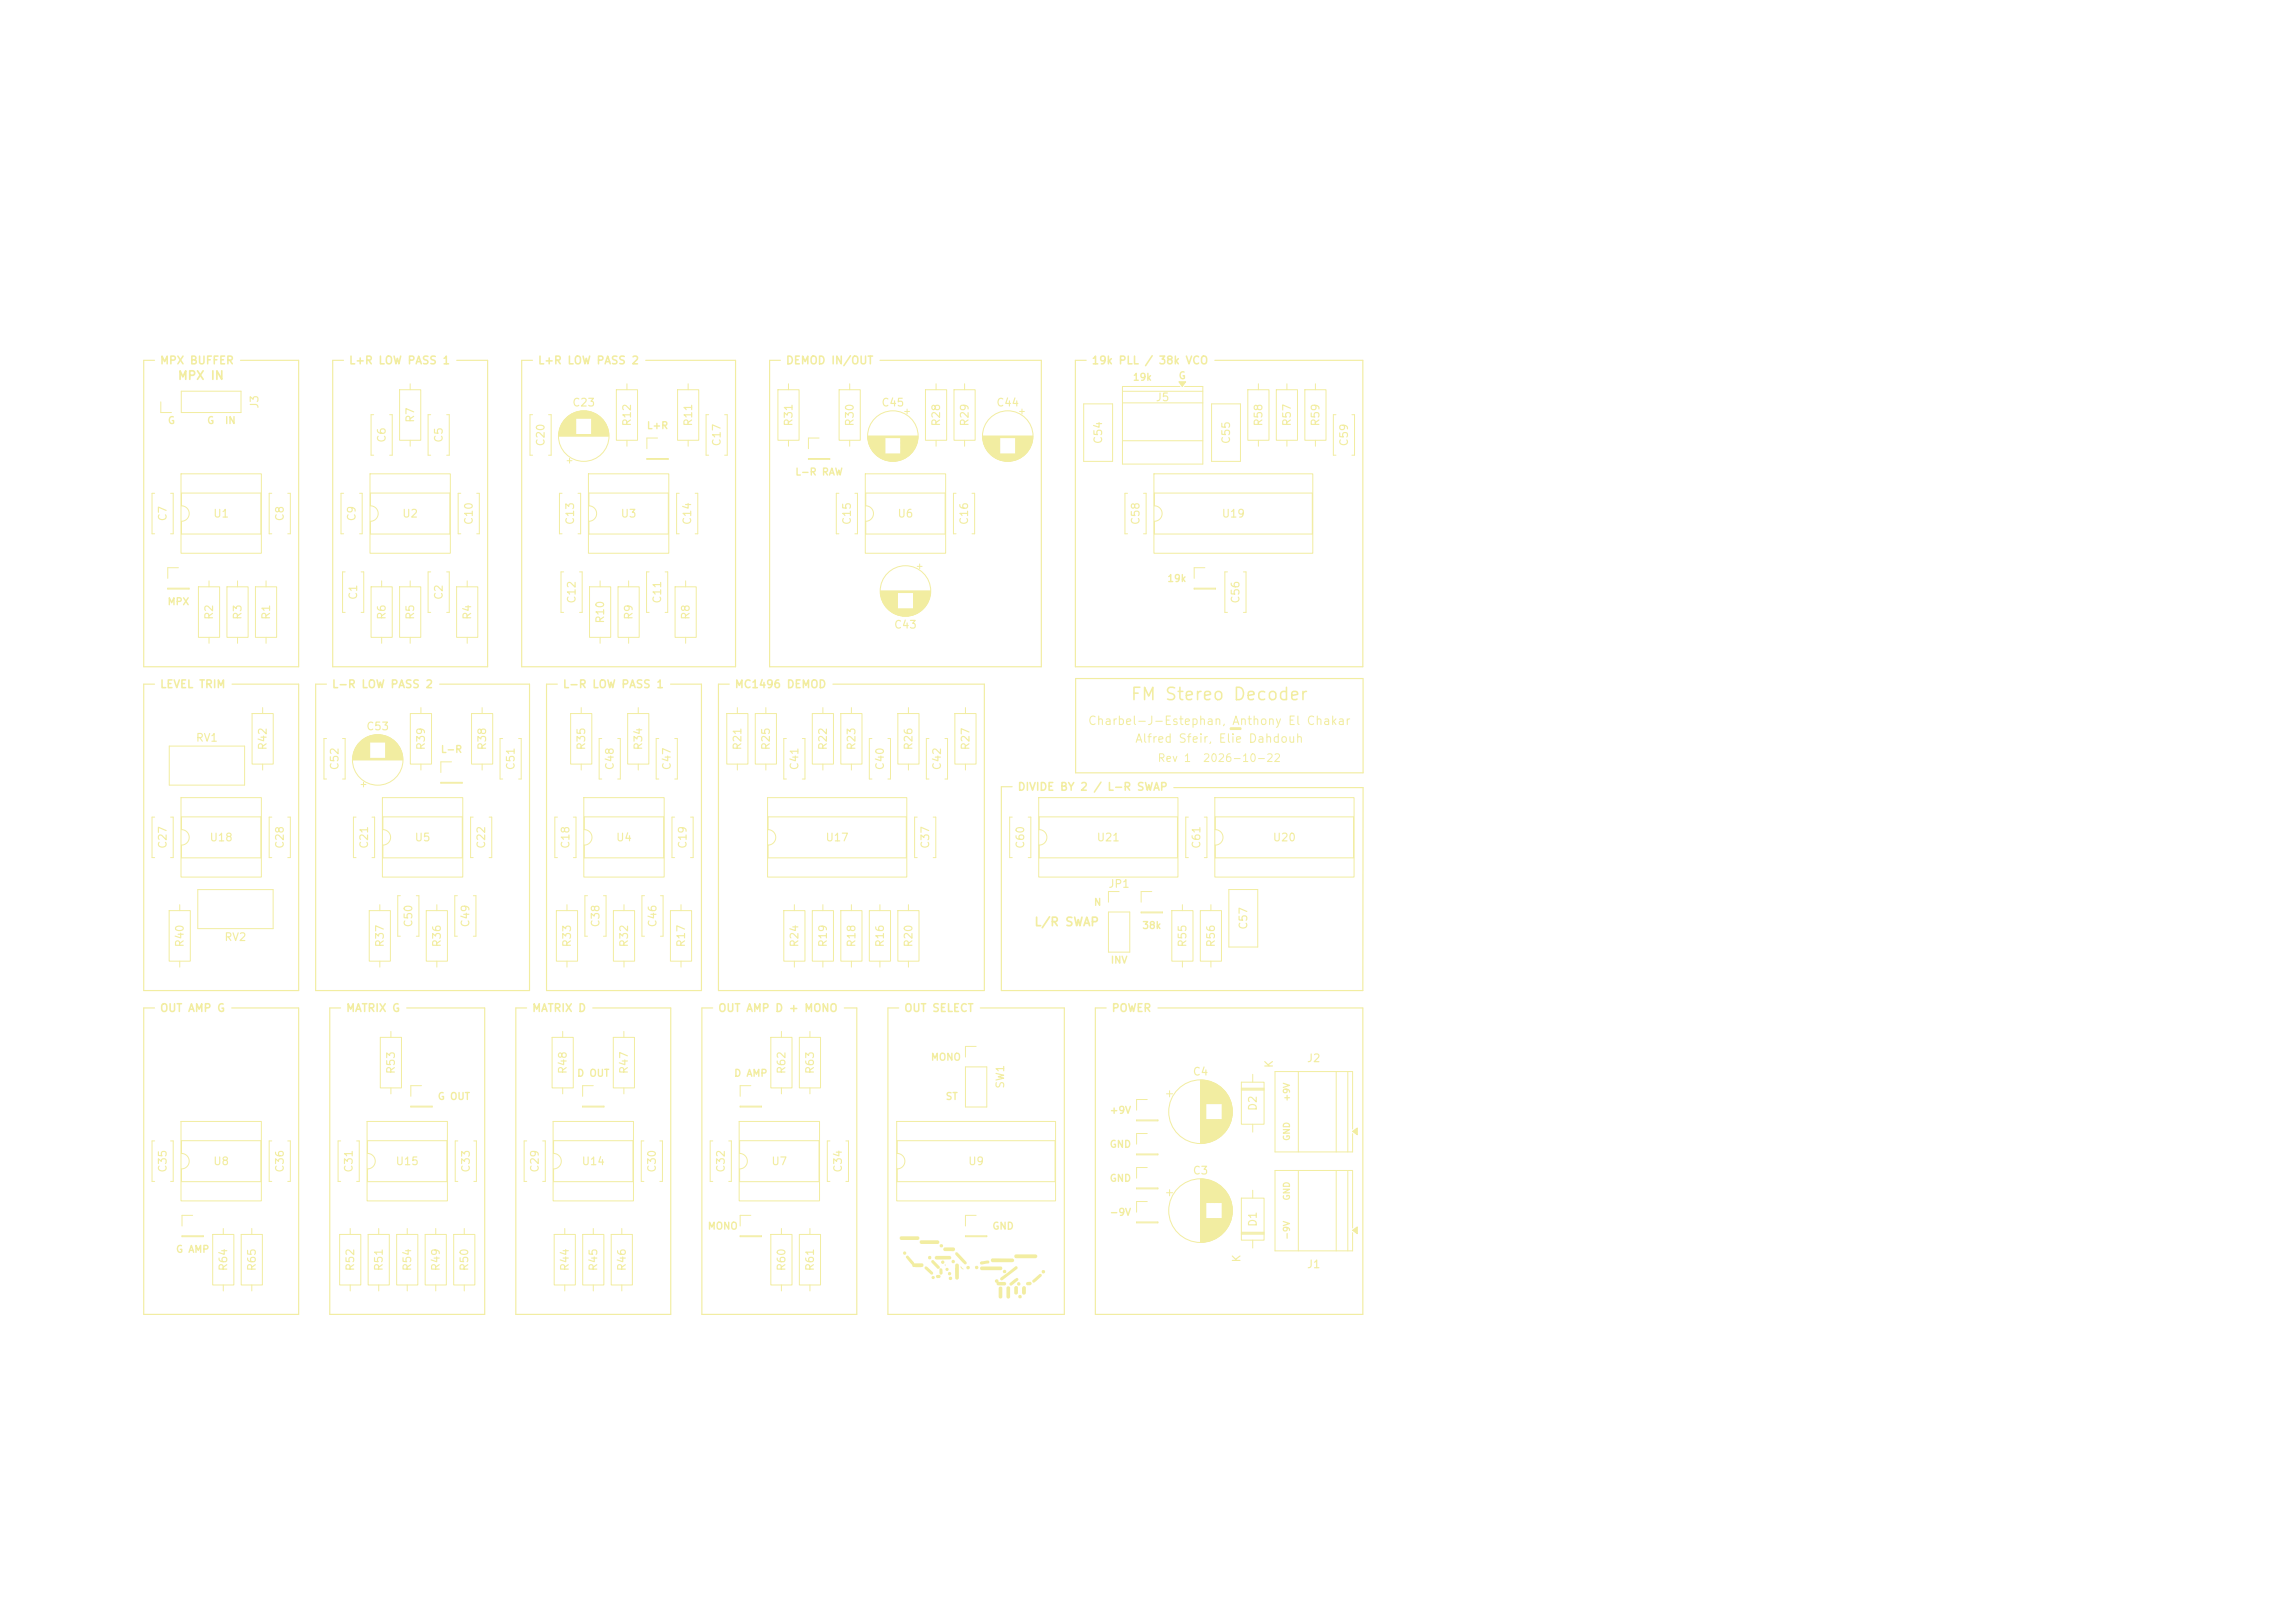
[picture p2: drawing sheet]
<svg xmlns="http://www.w3.org/2000/svg" width="297mm" height="210mm" viewBox="0 0 297 210" stroke-linecap="round" stroke-linejoin="round" font-family="sans-serif">
<defs><g id="words">
<text font-size="1.6" fill="#f2eda1" x="146.2" y="91">FM Stereo Decoder</text>
<g font-size="1.1" fill="#f2eda1">
<text x="22.9" y="49.4">MPX IN</text>
<text x="140.7" y="94.1">Charbel-J-Estephan, Anthony El Chakar</text>
<text x="146.8" y="96.4">Alfred Sfeir, Elie Dahdouh</text>
<text x="133.8" y="120.1">L/R SWAP</text>
</g>
<g font-size="1" fill="#f2eda1">
<text x="20.6" y="47.4">MPX BUFFER</text>
<text x="45.1" y="47.4">L+R LOW PASS 1</text>
<text x="69.5" y="47.4">L+R LOW PASS 2</text>
<text x="101.6" y="47.4">DEMOD IN/OUT</text>
<text x="141.2" y="47.4">19k PLL / 38k VCO</text>
<text x="33.7" y="53" transform="rotate(-90 33.7 53)">J3</text>
<text x="74" y="52.8">C23</text>
<text x="114" y="52.8">C45</text>
<text x="128.9" y="52.8">C44</text>
<text x="149.5" y="52.2">J5</text>
<text x="50.1" y="57.4" transform="rotate(-90 50.1 57.4)">C6</text>
<text x="53.8" y="54.8" transform="rotate(-90 53.8 54.8)">R7</text>
<text x="57.5" y="57.4" transform="rotate(-90 57.5 57.4)">C5</text>
<text x="70.7" y="57.8" transform="rotate(-90 70.7 57.8)">C20</text>
<text x="81.9" y="55.3" transform="rotate(-90 81.9 55.3)">R12</text>
<text x="89.8" y="55.3" transform="rotate(-90 89.8 55.3)">R11</text>
<text x="93.5" y="57.8" transform="rotate(-90 93.5 57.8)">C17</text>
<text x="102.8" y="55.3" transform="rotate(-90 102.8 55.3)">R31</text>
<text x="110.7" y="55.3" transform="rotate(-90 110.7 55.3)">R30</text>
<text x="121.9" y="55.3" transform="rotate(-90 121.9 55.3)">R28</text>
<text x="125.6" y="55.3" transform="rotate(-90 125.6 55.3)">R29</text>
<text x="142.9" y="57.5" transform="rotate(-90 142.9 57.5)">C54</text>
<text x="159.4" y="57.5" transform="rotate(-90 159.4 57.5)">C55</text>
<text x="163.6" y="55.3" transform="rotate(-90 163.6 55.3)">R58</text>
<text x="167.3" y="55.3" transform="rotate(-90 167.3 55.3)">R57</text>
<text x="171" y="55.3" transform="rotate(-90 171 55.3)">R59</text>
<text x="174.7" y="57.8" transform="rotate(-90 174.7 57.8)">C59</text>
<text x="21.8" y="67.5" transform="rotate(-90 21.8 67.5)">C7</text>
<text x="27.5" y="67.2">U1</text>
<text x="37" y="67.5" transform="rotate(-90 37 67.5)">C8</text>
<text x="46.3" y="67.5" transform="rotate(-90 46.3 67.5)">C9</text>
<text x="52" y="67.2">U2</text>
<text x="61.4" y="68" transform="rotate(-90 61.4 68)">C10</text>
<text x="74.5" y="68" transform="rotate(-90 74.5 68)">C13</text>
<text x="80.3" y="67.2">U3</text>
<text x="89.7" y="68" transform="rotate(-90 89.7 68)">C14</text>
<text x="110.4" y="68" transform="rotate(-90 110.4 68)">C15</text>
<text x="116.1" y="67.2">U6</text>
<text x="125.5" y="68" transform="rotate(-90 125.5 68)">C16</text>
<text x="147.7" y="68" transform="rotate(-90 147.7 68)">C58</text>
<text x="158" y="67.2">U19</text>
<text x="46.5" y="77.7" transform="rotate(-90 46.5 77.7)">C1</text>
<text x="57.5" y="77.7" transform="rotate(-90 57.5 77.7)">C2</text>
<text x="27.8" y="80.3" transform="rotate(-90 27.8 80.3)">R2</text>
<text x="31.5" y="80.3" transform="rotate(-90 31.5 80.3)">R3</text>
<text x="35.2" y="80.3" transform="rotate(-90 35.2 80.3)">R1</text>
<text x="50.1" y="80.3" transform="rotate(-90 50.1 80.3)">R6</text>
<text x="53.8" y="80.3" transform="rotate(-90 53.8 80.3)">R5</text>
<text x="61.2" y="80.3" transform="rotate(-90 61.2 80.3)">R4</text>
<text x="74.7" y="78.2" transform="rotate(-90 74.7 78.2)">C12</text>
<text x="78.4" y="80.8" transform="rotate(-90 78.4 80.8)">R10</text>
<text x="82.1" y="80.3" transform="rotate(-90 82.1 80.3)">R9</text>
<text x="85.8" y="78.2" transform="rotate(-90 85.8 78.2)">C11</text>
<text x="89.5" y="80.3" transform="rotate(-90 89.5 80.3)">R8</text>
<text x="115.6" y="81.6">C43</text>
<text x="160.6" y="78.2" transform="rotate(-90 160.6 78.2)">C56</text>
<text x="20.6" y="89.3">LEVEL TRIM</text>
<text x="42.9" y="89.3">L-R LOW PASS 2</text>
<text x="72.8" y="89.3">L-R LOW PASS 1</text>
<text x="95" y="89.3">MC1496 DEMOD</text>
<text x="47.3" y="94.7">C53</text>
<text x="25.3" y="96.2">RV1</text>
<text x="34.7" y="97.2" transform="rotate(-90 34.7 97.2)">R42</text>
<text x="44.1" y="99.7" transform="rotate(-90 44.1 99.7)">C52</text>
<text x="55.2" y="97.2" transform="rotate(-90 55.2 97.2)">R39</text>
<text x="63.1" y="97.2" transform="rotate(-90 63.1 97.2)">R38</text>
<text x="66.8" y="99.7" transform="rotate(-90 66.8 99.7)">C51</text>
<text x="76" y="97.2" transform="rotate(-90 76 97.2)">R35</text>
<text x="79.7" y="99.7" transform="rotate(-90 79.7 99.7)">C48</text>
<text x="83.4" y="97.2" transform="rotate(-90 83.4 97.2)">R34</text>
<text x="87" y="99.7" transform="rotate(-90 87 99.7)">C47</text>
<text x="96.2" y="97.2" transform="rotate(-90 96.2 97.2)">R21</text>
<text x="99.9" y="97.2" transform="rotate(-90 99.9 97.2)">R25</text>
<text x="103.6" y="99.7" transform="rotate(-90 103.6 99.7)">C41</text>
<text x="107.2" y="97.2" transform="rotate(-90 107.2 97.2)">R22</text>
<text x="110.9" y="97.2" transform="rotate(-90 110.9 97.2)">R23</text>
<text x="114.6" y="99.7" transform="rotate(-90 114.6 99.7)">C40</text>
<text x="118.3" y="97.2" transform="rotate(-90 118.3 97.2)">R26</text>
<text x="122" y="99.7" transform="rotate(-90 122 99.7)">C42</text>
<text x="125.7" y="97.2" transform="rotate(-90 125.7 97.2)">R27</text>
<text x="149.7" y="98.8">Rev 1</text>
<text x="155.6" y="98.8">2026-10-22</text>
<text x="131.6" y="102.6">DIVIDE BY 2 / L-R SWAP</text>
<text x="21.8" y="109.9" transform="rotate(-90 21.8 109.9)">C27</text>
<text x="27" y="109.1">U18</text>
<text x="37" y="109.9" transform="rotate(-90 37 109.9)">C28</text>
<text x="47.9" y="109.9" transform="rotate(-90 47.9 109.9)">C21</text>
<text x="53.6" y="109.1">U5</text>
<text x="63" y="109.9" transform="rotate(-90 63 109.9)">C22</text>
<text x="73.9" y="109.9" transform="rotate(-90 73.9 109.9)">C18</text>
<text x="79.7" y="109.1">U4</text>
<text x="89.1" y="109.9" transform="rotate(-90 89.1 109.9)">C19</text>
<text x="106.8" y="109.1">U17</text>
<text x="120.5" y="109.9" transform="rotate(-90 120.5 109.9)">C37</text>
<text x="132.8" y="109.9" transform="rotate(-90 132.8 109.9)">C60</text>
<text x="141.9" y="109.1">U21</text>
<text x="155.6" y="109.9" transform="rotate(-90 155.6 109.9)">C61</text>
<text x="164.6" y="109.1">U20</text>
<text x="143.4" y="115.1">JP1</text>
<text x="24" y="122.7" transform="rotate(-90 24 122.7)">R40</text>
<text x="29" y="122">RV2</text>
<text x="49.9" y="122.7" transform="rotate(-90 49.9 122.7)">R37</text>
<text x="53.6" y="120.1" transform="rotate(-90 53.6 120.1)">C50</text>
<text x="57.3" y="122.7" transform="rotate(-90 57.3 122.7)">R36</text>
<text x="61" y="120.1" transform="rotate(-90 61 120.1)">C49</text>
<text x="74.1" y="122.7" transform="rotate(-90 74.1 122.7)">R33</text>
<text x="77.8" y="120.1" transform="rotate(-90 77.8 120.1)">C38</text>
<text x="81.5" y="122.7" transform="rotate(-90 81.5 122.7)">R32</text>
<text x="85.2" y="120.1" transform="rotate(-90 85.2 120.1)">C46</text>
<text x="88.9" y="122.7" transform="rotate(-90 88.9 122.7)">R17</text>
<text x="103.6" y="122.7" transform="rotate(-90 103.6 122.7)">R24</text>
<text x="107.2" y="122.7" transform="rotate(-90 107.2 122.7)">R19</text>
<text x="110.9" y="122.7" transform="rotate(-90 110.9 122.7)">R18</text>
<text x="114.6" y="122.7" transform="rotate(-90 114.6 122.7)">R16</text>
<text x="118.3" y="122.7" transform="rotate(-90 118.3 122.7)">R20</text>
<text x="153.8" y="122.7" transform="rotate(-90 153.8 122.7)">R55</text>
<text x="157.5" y="122.7" transform="rotate(-90 157.5 122.7)">R56</text>
<text x="161.7" y="120.4" transform="rotate(-90 161.7 120.4)">C57</text>
<text x="20.6" y="131.2">OUT AMP G</text>
<text x="44.7" y="131.2">MATRIX G</text>
<text x="68.8" y="131.2">MATRIX D</text>
<text x="92.9" y="131.2">OUT AMP D + MONO</text>
<text x="116.9" y="131.2">OUT SELECT</text>
<text x="143.8" y="131.2">POWER</text>
<text x="169.1" y="137.7">J2</text>
<text x="51.3" y="139.1" transform="rotate(-90 51.3 139.1)">R53</text>
<text x="73.6" y="139.1" transform="rotate(-90 73.6 139.1)">R48</text>
<text x="81.5" y="139.1" transform="rotate(-90 81.5 139.1)">R47</text>
<text x="101.9" y="139.1" transform="rotate(-90 101.9 139.1)">R62</text>
<text x="105.6" y="139.1" transform="rotate(-90 105.6 139.1)">R63</text>
<text x="130.2" y="140.9" transform="rotate(-90 130.2 140.9)">SW1</text>
<text x="154.3" y="139.4">C4</text>
<text x="162.9" y="143.8" transform="rotate(-90 162.9 143.8)">D2</text>
<text x="165" y="138.3" transform="rotate(-90 165 138.3)">K</text>
<text x="21.8" y="151.8" transform="rotate(-90 21.8 151.8)">C35</text>
<text x="27.5" y="151">U8</text>
<text x="37" y="151.8" transform="rotate(-90 37 151.8)">C36</text>
<text x="45.9" y="151.8" transform="rotate(-90 45.9 151.8)">C31</text>
<text x="51.1" y="151">U15</text>
<text x="61" y="151.8" transform="rotate(-90 61 151.8)">C33</text>
<text x="70" y="151.8" transform="rotate(-90 70 151.8)">C29</text>
<text x="75.2" y="151">U14</text>
<text x="85.1" y="151.8" transform="rotate(-90 85.1 151.8)">C30</text>
<text x="94" y="151.8" transform="rotate(-90 94 151.8)">C32</text>
<text x="99.8" y="151">U7</text>
<text x="109.2" y="151.8" transform="rotate(-90 109.2 151.8)">C34</text>
<text x="125.2" y="151">U9</text>
<text x="154.3" y="152.2">C3</text>
<text x="162.9" y="158.8" transform="rotate(-90 162.9 158.8)">D1</text>
<text x="29.7" y="164.6" transform="rotate(-90 29.7 164.6)">R64</text>
<text x="33.3" y="164.6" transform="rotate(-90 33.3 164.6)">R65</text>
<text x="46.1" y="164.6" transform="rotate(-90 46.1 164.6)">R52</text>
<text x="49.8" y="164.6" transform="rotate(-90 49.8 164.6)">R51</text>
<text x="53.5" y="164.6" transform="rotate(-90 53.5 164.6)">R54</text>
<text x="57.1" y="164.6" transform="rotate(-90 57.1 164.6)">R49</text>
<text x="60.8" y="164.6" transform="rotate(-90 60.8 164.6)">R50</text>
<text x="73.8" y="164.6" transform="rotate(-90 73.8 164.6)">R44</text>
<text x="77.5" y="164.6" transform="rotate(-90 77.5 164.6)">R45</text>
<text x="81.2" y="164.6" transform="rotate(-90 81.2 164.6)">R46</text>
<text x="101.9" y="164.6" transform="rotate(-90 101.9 164.6)">R60</text>
<text x="105.6" y="164.6" transform="rotate(-90 105.6 164.6)">R61</text>
<text x="160.8" y="163.4" transform="rotate(-90 160.8 163.4)">K</text>
<text x="169.1" y="164.3">J1</text>
</g>
<g font-size=".9" fill="#f2eda1">
<text x="146.5" y="49.5">19k</text>
<text x="152.5" y="49.3">G</text>
<text x="21.7" y="55.1">G</text>
<text x="26.7" y="55.1">G</text>
<text x="29" y="55.1">IN</text>
<text x="83.6" y="55.7">L+R</text>
<text x="102.8" y="61.7">L-R RAW</text>
<text x="151" y="75.5">19k</text>
<text x="21.6" y="78.5">MPX</text>
<text x="57" y="97.6">L-R</text>
<text x="141.5" y="117.4">N</text>
<text x="143.7" y="124.9">INV</text>
<text x="147.7" y="120.4">38k</text>
<text x="120.4" y="137.5">MONO</text>
<text x="56.6" y="142.5">G OUT</text>
<text x="74.6" y="139.5">D OUT</text>
<text x="94.9" y="139.5">D AMP</text>
<text x="122.3" y="142.5">ST</text>
<text x="143.5" y="144.3">+9V</text>
<text x="143.5" y="148.7">GND</text>
<text x="143.5" y="153.1">GND</text>
<text x="91.5" y="159.3">MONO</text>
<text x="128.4" y="159.3">GND</text>
<text x="143.5" y="157.5">-9V</text>
<text x="22.7" y="162.3">G AMP</text>
</g>
<g font-size=".8" fill="#f2eda1">
<text x="167.1" y="142.6" transform="rotate(-90 167.1 142.6)">+9V</text>
<text x="167.1" y="147.7" transform="rotate(-90 167.1 147.7)">GND</text>
<text x="167.1" y="155.4" transform="rotate(-90 167.1 155.4)">GND</text>
<text x="167.1" y="160.5" transform="rotate(-90 167.1 160.5)">-9V</text>
</g>
</g></defs>
<g fill="#f2eda1">
<path d="M120.6 165.2l.1-.1h.2l.1 .3-.2 .1h-.1z"/>
<path d="M130.4 166.5h.2l.1 .1v1.3l-.1 .1h-.2l-.2-.1v-1.3z"/>
<path d="M119.1 160.5h2.3l.2 .1v.2l-.2 .2h-2.2l-.2-.2z"/>
<path d="M121.1 162.5h1.9l.1 .2v.1l-.1 .2h-1.8l-.2-.2v-.1z"/>
<path d="M121.1 165.1l.5-.1 .1 .1v.1l-.1 .2h-.3l-.2-.2z"/>
<path d="M121.6 161.1l.3-.1 .1 .1v.2l-.3 .1-.1-.1z"/>
<path d="M126.2 163.9l.3-.1 .1 .1v.2l-.3 .1-.1-.1z"/>
<path d="M129.3 166.6l.3-.1 .1 .1v1.3l-.1 .1h-.3l-.1-.2z"/>
<path d="M129.9 164.3l.3 .1v.2l-.1 .1h-.2l-.1-.1v-.2z"/>
<path d="M131.6 166l.3-.1 .2 .3-.3 .1-.2-.1z"/>
<path d="M131.8 167.6a.24 .24 0 0 1 .4 .1l-.1 .3h-.2l-.1-.1z"/>
<path d="M119.8 163.9h.2l.7 .7 .1 .2-.1 .1h-.2l-.8-.7-.1-.2z"/>
<path d="M120.1 162.6l.2-.1 .2 .1v.3h-.3l-.1-.1z"/>
<path d="M121.7 164.1h.2l.1 .2v.5l-.2 .1h-.2v-.2v-.5z"/>
<path d="M122.2 163.7l.1-.1 .1 .3z"/>
<path d="M122.4 164.1h.2l.2 .1-.2 .3-.2-.1z"/>
<path d="M122.7 164.7l.3-.1 .1 .1v.2l-.2 .1h-.2z"/>
<path d="M122.8 165.3l.1-.1h.2l.1 .3-.2 .1h-.1z"/>
<path d="M124.3 163.9l.4 .3h-.2l-.2-.2z"/>
<path d="M128.3 162.9h2.8l.1 .1v.2l-.2 .1h-2.6l-.2-.1z"/>
<path d="M131.3 166.5l.3-.1 .1 .2v.8l-.1 .1h-.2l-.1-.2v-.7z"/>
<path d="M132.8 166l.6-.1 .1 .2-.2 .2h-.4l-.1-.1z"/>
<path d="M133.6 165.7l.9-.9 .3 .1v.2l-1 .9-.2-.1z"/>
<path d="M116.5 160.1l.1-.1h2.2a.25 .25 0 0 1 .2 .2 .25 .25 0 0 1-.2 .2h-2.2l-.2-.1z"/>
<path d="M120.5 163.2l.3-.1 .8 .8v.3h-.3l-.8-.8z"/>
<path d="M131.3 162.4l2.7-.1 .2 .1v.2l-.2 .2h-2.5l-.2-.1z"/>
<path d="M130.7 166l.9-.6h.2v.2l-.9 .7h-.2z"/>
<path d="M123.7 162.1h.2l.3 .3 .8 .9 .1 .3h-.3l-.3-.3-.9-1z"/>
<path d="M123.6 163.6l.2-.1h.2l.1 .2v1.7l-.2 .2-.3-.2z"/>
<path d="M126.9 164l.1-.1h2.5l.2 .3-.2 .2h-2.5l-.2-.2z"/>
<path d="M126.8 163.3l.2-.1 .7-.1h.2l.1 .2v.2l-.9 .1h-.2z"/>
<path d="M132.4 166.4h.2l.2 .2v.7l-.1 .2h-.2l-.2-.2v-.6z"/>
<path d="M129.5 165.3l2-1.5a.21 .21 0 0 1 .1 .4l-1.9 1.4h-.2l-.1-.2z"/>
<path d="M159.2 94.1h1.3l.2 .2-.1 .2h-1.3l-.2-.2z"/>
<path d="M122.2 161.4l1.3 .1a.32 .32 0 0 1 0 .3 .32 .32 0 0 1-.4 .1h-.9l-.1-.2z"/>
<path d="M117.2 162.6l.3-.1 .8 1h1.1l.1 .2v.2l-.3 .1-1.1-.1v-.2l-.9-1z"/>
<path d="M128.8 165.7l.1-.2h.2l.2 .4h.8l.1 .3-.2 .1h-.9l-.1-.1v-.2l-.2-.1z"/>
<circle cx="123.4" cy="163.2" r=".23"/>
<circle cx="122" cy="163.3" r=".23"/>
<circle cx="117.1" cy="162.1" r=".22"/>
<circle cx="135" cy="164.6" r=".23"/>
<circle cx="125.3" cy="164" r=".23"/>
</g>
<g fill="none" stroke="#f2eda1" stroke-width=".15">
<path d="M20 46.6h-1.4v39.7h20v-39.7h-7.5M44.5 46.6h-1.4v39.7h20v-39.7h-4M68.9 46.6h-1.4v39.7h27.7v-39.7h-11.6M101 46.6h-1.4v39.7h35.2v-39.7h-20.9M140.6 46.6h-1.4v39.7h37.2v-39.7h-19.2M20 88.5h-1.4v39.7h20v-39.7h-8.6M42.2 88.5h-1.4v39.7h27.7v-39.7h-11.6M72.1 88.5h-1.4v39.7h20.1v-39.7h-4M94.4 88.5h-1.4v39.7h34.4v-39.7h-19.6M176.4 87.8h-37.2v12.2h37.2v-12.1M131 101.8h-1.4v26.4h46.8v-26.3h-24.5M20 130.4h-1.4v39.7h20v-39.7h-8.6"/>
<path d="M44.1 130.4h-1.4v39.7h20v-39.7h-10.1M68.2 130.4h-1.4v39.7h20v-39.7h-10.1M92.2 130.4h-1.4v39.7h20.1v-39.7h-1.6M116.3 130.4h-1.4v39.7h22.8v-39.7h-10.8M143.2 130.4h-1.4v39.7h34.6v-39.7h-26.6"/>
</g>
<g fill="none" stroke="#f2eda1" stroke-width=".13">
<path d="M83.7 59.3h2.8v.1h-2.8zM85.1 56.7h-1.4v1.4M87.7 50.4h2.7v6.6h-2.7zM89.1 49.7v.7M89.1 57v.7M100.7 50.4h2.7v6.6h-2.7zM102 49.7v.7M102 57v.7M112.3 56.4h6.5M112.3 56.5h6.5M112.3 56.6h6.5M112.3 56.7h2.2"/>
<path d="M112.3 56.8h2.2M112.3 56.9h2.2M112.4 56.9h2.1M112.4 57h2.1M112.4 57.1h2.1M112.4 57.2h2.1M112.4 57.3h2.1M112.5 57.3h2M112.5 57.4h2M112.5 57.5h2M112.5 57.6h2M112.6 57.7h1.9"/>
<path d="M112.6 57.8h1.9M112.7 57.9h1.8M112.7 58h1.8M112.8 58.1h1.7M112.8 58.2h1.7M112.9 58.2h1.6M112.9 58.3h1.6M113 58.4h1.5M113 58.5h1.5M113.1 58.5h1.4M113.1 58.6h1.4M113.2 58.6h1.3"/>
<path d="M113.2 58.7h1.3M113.3 58.7h4.5M113.3 58.8h4.5M113.4 58.8h4.3M113.4 58.9h4.3M113.5 58.9h4.1M113.6 59h3.9M113.7 59.1h3.7M113.8 59.1h3.5M113.8 59.2h3.5M113.9 59.2h3.3M114 59.3h3.1"/>
<path d="M114.1 59.3h2.9M114.2 59.4h2.7M114.3 59.4h2.5M114.4 59.5h2.3M114.5 59.5h2.1M114.6 59.5h1.9M114.7 59.6h1.6M114.9 59.6h1.3M115.1 59.7h.9M116.6 56.7h2.2M116.6 56.8h2.2M116.6 56.9h2.1"/>
<path d="M116.6 57h2.1M116.6 57.1h2.1M116.6 57.2h2.1M116.6 57.3h2.1M116.6 57.3h2M116.6 57.4h2M116.6 57.5h2M116.6 57.6h2M116.6 57.7h1.9M116.6 57.8h1.9M116.6 57.9h1.8M116.6 58h1.8"/>
<path d="M116.6 58.1h1.7M116.6 58.2h1.7M116.6 58.2h1.6M116.6 58.3h1.6M116.6 58.4h1.5M116.6 58.5h1.5M116.6 58.5h1.4M116.6 58.6h1.4M116.6 58.6h1.3M116.6 58.7h1.3M117.1 53.2h.6M117.4 52.9v.7"/>
<path d="M140.2 52.3h3.8v7.4h-3.8zM165.2 50.4h2.7v6.6h-2.7zM166.5 49.7v.7M166.5 57v.7M21.7 76.1h2.8v.1h-2.8zM23.1 73.5h-1.4v1.3M35.2 63.8h-.4v5.3h.4M37.2 63.8h.4v5.3h-.4M44.5 63.8h-.4v5.3h.4M46.5 63.8h.4v5.3h-.4M59.1 75.9h2.7v6.6h-2.7zM60.5 75.2v.7"/>
<path d="M72.9 74h-.3v5.2h.3M75 74h.3v5.2h-.3M123.7 63.8h-.3v5.3h.3M125.8 63.8h.3v5.3h-.3M145.9 63.8h-.3v5.3h.3M148 63.8h.3v5.3h-.3M32.6 92.3h2.8v6.6h-2.8zM34 91.6v.7M34 98.9v.7M45.7 98.3h6.4M45.7 98.2h6.4M45.7 98.1h6.4"/>
<path d="M45.7 98.1h2.1M45.7 98h2.1M45.7 97.9h2.1M45.7 97.8h2.1M45.7 97.7h2.1M45.7 97.6h2.1M45.8 97.5h2M45.8 97.4h2M45.8 97.3h2M45.8 97.2h2M45.9 97.2h1.9M45.9 97.1h1.9"/>
<path d="M45.9 97h1.9M46 96.9h1.8M46 96.8h1.8M46.1 96.7h1.7M46.1 96.6h1.7M46.2 96.6h1.6M46.2 96.5h1.6M46.2 96.4h1.6M46.3 96.4h1.5M46.3 96.3h1.5M46.4 96.3h1.4M46.4 96.2h1.4"/>
<path d="M46.5 96.2h1.3M46.5 96.1h1.3M46.6 96h1.2M46.6 96h4.5M46.7 96h4.4M46.7 95.9h4.4M46.7 95.9h4.3M46.8 95.8h4.2M46.8 95.8h4.1M46.9 95.8h4M46.9 95.7h3.9M47 95.7h3.8"/>
<path d="M47 95.6h3.7M47.1 95.6h3.6M47.2 95.6h3.4M47.2 95.5h3.3M47.3 95.5h3.2M47.4 95.4h3M47.5 95.4h2.8M47.5 95.4h2.7M47.6 95.3h2.5M47.7 95.3h2.3M47.8 95.2h2.1M47.9 95.2h1.9"/>
<path d="M48.1 95.2h1.6M48.2 95.1h1.3M48.5 95.1h.8M49.9 98.1h2.2M49.9 98h2.2M49.9 97.9h2.2M49.9 97.8h2.2M49.9 97.7h2.2M49.9 97.7h2.1M49.9 97.6h2.1M49.9 97.5h2.1M49.9 97.4h2.1"/>
<path d="M49.9 97.3h2.1M49.9 97.3h2M49.9 97.2h2M49.9 97.1h2M49.9 97h2M49.9 97h1.9M49.9 96.9h1.9M49.9 96.8h1.9M49.9 96.8h1.8M49.9 96.7h1.8M49.9 96.6h1.7M49.9 96.5h1.7"/>
<path d="M49.9 96.5h1.6M49.9 96.4h1.6M49.9 96.3h1.5M49.9 96.2h1.5M49.9 96.2h1.4M49.9 96.1h1.4M49.9 96.1h1.3M49.9 96h1.3M53.1 92.3h2.7v6.6h-2.7zM54.5 91.6v.7M54.5 98.9v.7M60.5 82.5v.7"/>
<path d="M61 92.3h2.8v6.6h-2.8zM62.4 91.6v.7M62.4 98.9v.7M65 95.6h-.3v5.2h.3M67.1 95.6h.4v5.2h-.4M73.8 92.3h2.8v6.6h-2.8zM75.2 91.6v.7M75.2 98.9v.7M94.1 92.3h2.7v6.6h-2.7zM95.4 91.6v.7M95.4 98.9v.7M105.1 92.3h2.8v6.6h-2.8z"/>
<path d="M106.5 91.6v.7M106.5 98.9v.7M112.8 95.6h-.3v5.2h.3M114.9 95.6h.3v5.2h-.3M46.7 101.5h.7M47 101.2v.6M59.2 115.9h-.3v5.2h.3M61.3 115.9h.3v5.2h-.3M76 115.9h-.3v5.2h.3M78.1 115.9h.3v5.2h-.3M159 115.1h3.8v7.4h-3.8zM155.4 139.8v8.1"/>
<path d="M155.5 139.8v8.1M155.6 139.8v8.1M155.7 139.8v8.1M155.8 139.8v8.1M155.9 139.8v8.1M156 139.8v8.1M156.1 139.8v3M156.2 139.8v3M156.2 139.9v2.9M156.3 139.9v2.9M156.4 139.9v2.9M156.5 139.9v2.9"/>
<path d="M156.6 139.9v2.9M156.6 140v2.8M156.7 140v2.8M23.4 145.1h10.4v10.3h-10.4zM23.5 147.6h10.3v5.3h-10.3v-1.7a1 1 0 0 0 1-1 1 1 0 0 0-1-1zM44 159.7h2.7v6.6h-2.7zM45.3 159v.7M47.5 145.1h10.4v10.3h-10.4zM47.6 147.6h10.2v5.3h-10.2v-1.7a1 1 0 0 0 1-1 1 1 0 0 0-1-1zM53.2 143.1h2.7v.1h-2.7zM54.5 140.5h-1.3v1.4M75.4 143.1h2.8v.1h-2.8z"/>
<path d="M75.4 159.7h2.7v6.6h-2.7zM76.8 159v.7M76.8 140.5h-1.4v1.4M95.8 143.1h2.7v.1h-2.7zM97.2 140.5h-1.4v1.4M151 154.3h.8M151 141.5h.8M151.4 141.1v.8M151.4 153.9v.8M155.4 152.6v8.1M155.5 152.6v8.1M155.6 152.6v8.1"/>
<path d="M155.7 152.6v8.1M155.8 152.6v8.1M155.9 152.6v8.1M156 152.6v8.1M156.1 144.9v3M156.1 152.6v3M156.1 157.7v3M156.2 144.9v3M156.2 152.6v3M156.2 157.7v3M156.2 144.9v2.9M156.2 152.7v2.9"/>
<path d="M156.2 157.7v2.9M156.3 144.9v2.9M156.3 152.7v2.9M156.3 157.7v2.9M156.4 144.9v2.9M156.4 152.7v2.9M156.4 157.7v2.9M156.5 144.9v2.9M156.5 152.7v2.9M156.5 157.7v2.9M156.6 144.9v2.8M156.6 152.7v2.9"/>
<path d="M156.6 157.7v2.8M156.6 152.8v2.8M156.7 144.9v2.8M156.7 152.8v2.8M156.7 157.7v2.8M156.8 140v2.8M156.8 144.9v2.8M156.8 152.8v2.8M156.8 157.7v2.8M156.9 140.1v2.7M156.9 144.9v2.7M156.9 152.9v2.7"/>
<path d="M156.9 157.7v2.7M157 140.1v2.7M157 144.9v2.7M157 152.9v2.7M157 157.7v2.7M157.1 140.1v2.7M157.1 144.9v2.7M157.1 152.9v2.7M157.1 157.7v2.7M157.1 140.2v2.6M157.1 144.9v2.6M157.1 153v2.6"/>
<path d="M157.1 157.7v2.6M157.2 140.2v2.6M157.2 144.9v2.6M157.2 153v2.6M157.2 157.7v2.6M157.3 140.2v2.6M157.3 144.9v2.6M157.3 153v2.6M157.3 157.7v2.6M157.3 140.3v2.5M157.3 144.9v2.5M157.3 153.1v2.5"/>
<path d="M157.3 157.7v2.5M157.4 140.3v2.5M157.4 144.9v2.5M157.4 153.1v2.5M157.4 157.7v2.5M157.5 140.4v2.4M157.5 144.9v2.4M157.5 153.2v2.4M157.5 157.7v2.4M157.6 140.4v2.4M157.6 144.9v2.4M157.6 153.2v2.4"/>
<path d="M157.6 157.7v2.4M157.6 140.5v2.3M157.6 144.9v2.3M157.6 153.3v2.3M157.6 157.7v2.3M157.7 140.5v2.3M157.7 144.9v2.3M157.7 153.3v2.3M157.7 157.7v2.3M157.8 140.5v2.3M157.8 144.9v2.3M157.8 153.3v2.3"/>
<path d="M157.8 157.7v2.3M157.8 140.6v2.2M157.8 144.9v2.2M157.8 153.4v2.2M157.8 157.7v2.2M157.9 140.6v2.2M157.9 144.9v2.2M157.9 153.4v2.2M157.9 157.7v2.2M157.9 140.7v2.1M157.9 144.9v2.1M157.9 153.5v2.1"/>
<path d="M157.9 157.7v2.1M158 140.7v2.1M158 144.9v2.1M158 153.5v2.1M158 157.7v2.1M158 140.8v2M158 144.9v2M158 153.6v2M158 157.7v2M158.1 140.8v2M158.1 144.9v2M158.1 153.6v2"/>
<path d="M158.1 157.7v2M158.2 140.9v5.9M158.2 153.7v5.9M158.3 141v5.7M158.3 153.8v5.7M158.4 141.1v5.5M158.4 153.9v5.5M158.4 141.2v5.3M158.4 154v5.3M158.5 141.2v5.3M158.5 154v5.3M158.6 141.3v5.1"/>
<path d="M158.6 154.1v5.1M158.6 141.4v4.9M158.6 154.2v4.9M158.7 141.4v4.8M158.7 154.2v4.8M158.7 141.5v4.7M158.7 154.3v4.7M158.8 141.6v4.5M158.8 154.4v4.5M158.8 141.7v4.3M158.8 154.5v4.3M158.9 141.7v4.2"/>
<path d="M158.9 154.5v4.2M158.9 141.8v4.1M158.9 154.6v4.1M159 141.9v3.9M159 154.7v3.9M159 142v3.7M159 154.8v3.7M159.1 142.1v3.5M159.1 154.9v3.5M159.1 142.2v3.3M159.1 155v3.3M159.2 142.3v3.1"/>
<path d="M159.2 155.1v3.1M159.2 142.4v2.9M159.2 155.2v2.9M159.2 142.5v2.7M159.2 155.3v2.7M159.3 142.6v2.5M159.3 155.4v2.5M159.3 142.8v2.1M159.3 155.6v2.1M159.4 142.9v1.9M159.4 155.7v1.9M159.4 143.1v1.5"/>
<path d="M159.4 155.9v1.5M159.4 143.3v1.1M159.4 156.1v1.1M160.6 155h3v5.5h-3zM160.6 159.5h3M160.6 159.6h3M160.6 159.7h3M162.1 154v1M168 151.5v10.4M172.9 151.5v10.4M174.4 151.5v10.4M175 158.9v-7.4h-10v10.4h10v-2.4"/>
<path d="M175 159.2l.7-.4v.8zM45.3 166.3v.7M76.8 166.3v.7M162.1 160.5v1"/>
<circle cx="115.5" cy="56.4" r="3.3"/>
<circle cx="48.9" cy="98.3" r="3.3"/>
<circle cx="155.4" cy="143.8" r="4.1"/>
<circle cx="155.4" cy="156.6" r="4.1"/>
</g>
<path d="M175 159.2l.7-.4v.8z" fill="#f2eda1"/>
<g fill="none" stroke="#f2eda1" stroke-width=".13">
<path d="M48.4 53.7h-.4v5.2h.4M50.4 53.7h.4v5.2h-.4M55.7 53.7h-.3v5.2h.3M57.8 53.7h.3v5.2h-.3M72.3 56.4h6.5M72.3 56.3h6.5M72.3 56.2h6.5M72.3 56.2h2.2M72.3 56.1h2.2M72.3 56h2.2M72.3 55.9h2.2M72.4 55.9h2.1"/>
<path d="M72.4 55.8h2.1M72.4 55.7h2.1M72.4 55.6h2.1M72.4 55.5h2.1M72.5 55.5h2M72.5 55.4h2M72.5 55.3h2M72.5 55.2h2M72.6 55.2h1.9M72.6 55.1h1.9M72.6 55h1.9M72.7 54.9h1.8"/>
<path d="M72.7 54.8h1.8M72.8 54.8h1.7M72.8 54.7h1.7M72.9 54.6h1.6M72.9 54.5h1.6M73 54.5h1.5M73 54.4h1.5M73.1 54.3h1.4M73.2 54.2h1.3M73.2 54.1h1.3M73.3 54.1h4.5M73.4 54h4.3"/>
<path d="M73.4 59.6h.6M73.5 53.9h4.1M73.5 53.9h4M73.6 53.8h3.9M73.7 53.8h3.7M73.7 59.3v.6M73.7 53.7h3.7M73.8 53.7h3.5M73.9 53.6h3.3M74 53.6h3.1M74 53.5h3.1M74.1 53.5h2.9"/>
<path d="M74.2 53.5h2.7M74.3 53.4h2.5M74.4 53.4h2.3M74.5 53.3h2.1M74.6 53.3h1.9M74.7 53.3h1.6M74.9 53.2h1.3M75.1 53.2h.8M76.6 56.2h2.2M76.6 56.1h2.2M76.6 56h2.1M76.6 55.9h2.1"/>
<path d="M76.6 55.8h2.1M76.6 55.7h2.1M76.6 55.6h2.1M76.6 55.5h2.1M76.6 55.5h2M76.6 55.4h2M76.6 55.3h2M76.6 55.2h1.9M76.6 55.1h1.9M76.6 55h1.9M76.6 55h1.8M76.6 54.9h1.8"/>
<path d="M76.6 54.8h1.8M76.6 54.8h1.7M76.6 54.7h1.7M76.6 54.6h1.6M76.6 54.5h1.6M76.6 54.5h1.5M76.6 54.4h1.5M76.6 54.3h1.4M76.6 54.2h1.3M76.6 54.1h1.2M79.8 50.4h2.7v6.6h-2.7zM81.1 49.7v.7"/>
<path d="M81.1 57v.7M104.6 59.3h2.8v.1h-2.8zM106 56.7h-1.4v1.4M108.6 50.4h2.7v6.6h-2.7zM110 49.7v.7M110 57v.7M127.2 56.4h6.4M127.2 56.5h6.4M127.2 56.6h6.4M127.2 56.7h2.2M127.2 56.8h2.2M127.2 56.9h2.2"/>
<path d="M127.2 57h2.2M127.2 57.1h2.2M127.3 57.1h2.1M127.3 57.2h2.1M127.3 57.3h2.1M127.3 57.4h2.1M127.4 57.5h2M127.4 57.6h2M127.4 57.7h2M127.5 57.7h1.9M127.5 57.8h1.9M127.5 57.9h1.9"/>
<path d="M127.6 57.9h1.8M127.6 58h1.8M127.6 58.1h1.8M127.7 58.1h1.7M127.7 58.2h1.7M127.8 58.3h1.6M127.8 58.4h1.6M127.9 58.4h1.5M127.9 58.5h1.5M128 58.5h1.4M128 58.6h1.4M128.1 58.7h1.3"/>
<path d="M128.2 58.7h4.5M128.2 58.8h4.4M128.3 58.9h4.3M128.3 58.9h4.2M128.4 58.9h4.1M128.4 59h4M128.5 59h3.9M128.5 59.1h3.8M128.6 59.1h3.7M128.6 59.1h3.6M128.7 59.2h3.4M128.8 59.2h3.3"/>
<path d="M128.8 59.3h3.2M128.9 59.3h3M129 59.3h2.8M129.1 59.4h2.7M129.2 59.4h2.5M129.3 59.5h2.3M129.4 59.5h2.1M129.5 59.5h1.9M129.6 59.6h1.6M129.8 59.6h1.2M130 59.7h.8M131.5 56.7h2.1"/>
<path d="M131.5 56.8h2.1M131.5 56.9h2.1M131.5 57h2.1M131.5 57.1h2.1M131.5 57.2h2.1M131.5 57.2h2M131.5 57.3h2M131.5 57.4h2M131.5 57.5h2M131.5 57.5h1.9M131.5 57.6h1.9M131.5 57.7h1.9"/>
<path d="M131.5 57.8h1.9M131.5 57.8h1.8M131.5 57.9h1.8M131.5 58h1.8M131.5 58h1.7M131.5 58.1h1.7M131.5 58.2h1.6M131.5 58.3h1.6M131.5 58.3h1.5M131.5 58.4h1.5M131.5 58.5h1.4M131.5 58.6h1.3"/>
<path d="M131.5 58.7h1.3M131.5 58.7h1.2M131.9 53.2h.7M132.3 52.9v.7M156.8 52.3h3.7v7.4h-3.7zM161.5 50.4h2.7v6.6h-2.7zM162.9 49.7v.7M162.9 57v.7M20 63.8h-.3v5.3h.3M22.1 63.8h.3v5.3h-.3M23.4 61.3h10.4v10.3h-10.4zM23.5 63.8h10.3v5.3h-10.3v-1.7a1 1 0 0 0 1-1 1 1 0 0 0-1-1z"/>
<path d="M25.7 75.9h2.7v6.6h-2.7zM27 75.2v.7M33.1 75.9h2.7v6.6h-2.7zM34.4 75.2v.7M44.7 74h-.4v5.2h.4M46.7 74h.4v5.2h-.4M47.9 61.3h10.4v10.3h-10.4zM47.9 63.8h10.3v5.3h-10.3v-1.7a1 1 0 0 0 1-1 1 1 0 0 0-1-1zM48 75.9h2.8v6.6h-2.8zM49.4 75.2v.7M76.3 75.9h2.7v6.6h-2.7zM77.7 75.2v.7"/>
<path d="M84 74h-.3v5.2h.3M86.1 74h.3v5.2h-.3M108.6 63.8h-.4v5.3h.4M110.6 63.8h.4v5.3h-.4M21.9 96.5h9.8v5.1h-9.8zM27 82.5v.7M34.4 82.5v.7M42.3 95.6h-.4v5.2h.4M44.3 95.6h.4v5.2h-.4M49.4 82.5v.7M58.4 98.6h-1.3v1.4M77.7 82.5v.7"/>
<path d="M77.9 95.6h-.4v5.2h.4M79.9 95.6h.4v5.2h-.4M85.3 95.6h-.4v5.2h.4M87.3 95.6h.4v5.2h-.4M101.8 95.6h-.4v5.2h.4M103.8 95.6h.4v5.2h-.4M108.8 92.3h2.8v6.6h-2.8zM110.2 91.6v.7M110.2 98.9v.7M116.2 92.3h2.7v6.6h-2.7zM117.6 91.6v.7M117.6 98.9v.7"/>
<path d="M120.2 95.6h-.3v5.2h.3M122.3 95.6h.3v5.2h-.3M123.6 92.3h2.7v6.6h-2.7zM124.9 91.6v.7M124.9 98.9v.7M20 105.7h-.3v5.3h.3M22.1 105.7h.3v5.3h-.3M57.1 101.2h2.7v.1h-2.7zM72 117.8h2.7v6.6h-2.7zM72.1 105.7h-.3v5.3h.3M73.4 117.1v.7M74.2 105.7h.3v5.3h-.3"/>
<path d="M75.6 103.2h10.4v10.3h-10.4zM75.6 105.7h10.3v5.3h-10.3v-1.6a1 1 0 0 0 1-1 1 1 0 0 0-1-1zM79.4 117.8h2.7v6.6h-2.7zM80.8 117.1v.7M105.1 117.8h2.8v6.6h-2.8zM106.5 117.1v.7M131 105.7h-.3v5.3h.3M133.1 105.7h.3v5.3h-.3M49.2 134.2h2.8v6.6h-2.8zM50.6 133.5v.7M73.4 124.4v.7M80.8 124.4v.7"/>
<path d="M99.8 134.2h2.7v6.6h-2.7zM101.1 133.5v.7M106.5 124.4v.7M162.1 139v1M168 138.7v10.4M172.9 138.7v10.4M174.4 138.7v10.4M31.2 159.7h2.8v6.6h-2.8zM32.6 159v.7M44.1 147.6h-.3v5.3h.3M46.2 147.6h.3v5.3h-.3M50.6 140.8v.7"/>
<path d="M55 159.7h2.8v6.6h-2.8zM56.4 159v.7M58.7 159.7h2.8v6.6h-2.8zM59.2 147.6h-.3v5.3h.3M60.1 159v.7M61.3 147.6h.4v5.3h-.4M68.2 147.6h-.4v5.3h.4M70.2 147.6h.4v5.3h-.4M92.2 147.6h-.3v5.3h.3M94.3 147.6h.3v5.3h-.3M95.8 159.9h2.7v.1h-2.7zM97.2 157.3h-1.4v1.3"/>
<path d="M101.1 140.8v.7M107.4 147.6h-.3v5.3h.3M109.5 147.6h.3v5.3h-.3M116 145.1h20.6v10.3h-20.6zM116.1 147.6h20.4v5.3h-20.4v-1.7a1 1 0 0 0 1-1 1 1 0 0 0-1-1zM147.1 158.1h2.7v.1h-2.7zM148.5 155.5h-1.4v1.4M160.6 140h3v5.5h-3zM160.6 140.8h3M160.6 140.9h3M160.6 141.1h3M162.1 145.5v1"/>
<path d="M175 146.1v-7.4h-10v10.4h10v-2.4M175 146.4l.7-.4v.8zM32.6 166.3v.7M56.4 166.3v.7M60.1 166.3v.7"/>
<circle cx="75.5" cy="56.4" r="3.3"/>
<circle cx="130.4" cy="56.4" r="3.3"/>
</g>
<path d="M175 146.4l.7-.4v.8z" fill="#f2eda1"/>
<g fill="none" stroke="#f2eda1" stroke-width=".13">
<path d="M123.5 50.4h2.7v6.6h-2.7zM124.8 49.7v.7M124.8 57v.7M145.3 50.6h10.4M145.3 52.1h10.4M145.3 57h10.4M152.6 49.4h.8l-.4 .6zM152.7 50h-7.4v10.1h10.4v-10.1h-2.4M168.9 50.4h2.7v6.6h-2.7zM170.2 49.7v.7M170.2 57v.7M112 61.3h10.4v10.3h-10.4z"/>
<path d="M112 63.8h10.3v5.3h-10.3v-1.7a1 1 0 0 0 1-1 1 1 0 0 0-1-1zM23.4 103.2h10.4v10.3h-10.4zM23.5 105.7h10.3v5.3h-10.3v-1.6a1 1 0 0 0 1-1 1 1 0 0 0-1-1zM108.8 117.8h2.8v6.6h-2.8zM110.2 117.1v.7M110.2 124.4v.7M23.6 159.9h2.7v.1h-2.7zM24.9 157.3h-1.3v1.3M47.6 159.7h2.8v6.6h-2.8zM49 159v.7M71.6 145.1h10.4v10.3h-10.4zM71.6 147.6h10.3v5.3h-10.3v-1.7a1 1 0 0 0 1-1 1 1 0 0 0-1-1z"/>
<path d="M83.3 147.6h-.3v5.3h.3M85.4 147.6h.3v5.3h-.3M147.1 153.7h2.7v.1h-2.7zM148.5 151.1h-1.4v1.4M49 166.3v.7"/>
</g>
<path d="M152.6 49.4h.8l-.4 .6z" fill="#f2eda1"/>
<g fill="none" stroke="#f2eda1" stroke-width=".13">
<path d="M20.8 52v1.4h1.4M23.5 50.6h7.7v2.8h-7.7zM51.7 50.4h2.8v6.6h-2.8zM53.1 49.7v.7M53.1 57v.7M68.9 53.7h-.3v5.2h.3M71 53.7h.3v5.2h-.3M91.7 53.7h-.3v5.2h.3M93.8 53.7h.3v5.2h-.3M119.8 50.4h2.7v6.6h-2.7zM121.1 49.7v.7M121.1 57v.7"/>
<path d="M172.9 53.7h-.3v5.2h.3M175 53.7h.3v5.2h-.3M29.4 75.9h2.7v6.6h-2.7zM30.7 75.2v.7M51.7 75.9h2.8v6.6h-2.8zM53.1 75.2v.7M55.7 74h-.3v5.2h.3M57.8 74h.3v5.2h-.3M59.6 63.8h-.3v5.3h.3M61.7 63.8h.3v5.3h-.3M72.7 63.8h-.3v5.3h.3M74.8 63.8h.3v5.3h-.3"/>
<path d="M76.2 61.3h10.4v10.3h-10.4zM76.2 63.8h10.3v5.3h-10.3v-1.7a1 1 0 0 0 1-1 1 1 0 0 0-1-1zM80 75.9h2.7v6.6h-2.7zM81.4 75.2v.7M87.4 75.9h2.7v6.6h-2.7zM87.9 63.8h-.3v5.3h.3M88.7 75.2v.7M90 63.8h.3v5.3h-.3M113.9 76.5h6.5M113.9 76.6h6.5M114 76.6h6.4M114 76.7h6.4"/>
<path d="M114 76.7h2.1M114 76.8h2.1M114 76.9h2.1M114 77h2.1M114 77.1h2.1M114 77.2h2.1M114 77.3h2.1M114.1 77.3h2M114.1 77.4h2M114.1 77.5h2M114.1 77.6h2M114.2 77.6h1.9"/>
<path d="M114.2 77.7h1.9M114.2 77.8h1.9M114.3 77.9h1.8M114.3 78h1.8M114.4 78.1h1.7M114.4 78.2h1.7M114.5 78.2h1.6M114.5 78.3h1.6M114.5 78.4h1.6M114.6 78.4h1.5M114.6 78.5h1.5M114.7 78.5h1.4"/>
<path d="M114.7 78.6h1.4M114.8 78.6h1.3M114.8 78.7h1.3M114.9 78.8h1.2M114.9 78.8h4.5M115 78.8h4.4M115 78.9h4.4M115 78.9h4.3M115.1 79h4.2M115.1 79h4.1M115.2 79h4M115.2 79.1h3.9"/>
<path d="M115.3 79.1h3.8M115.3 79.2h3.7M115.4 79.2h3.6M115.5 79.2h3.4M115.5 79.3h3.3M115.6 79.3h3.2M115.7 79.4h3M115.7 79.4h2.9M115.8 79.4h2.7M115.9 79.5h2.5M116 79.5h2.3M116.1 79.6h2.1"/>
<path d="M116.2 79.6h1.9M116.4 79.6h1.6M116.5 79.7h1.3M116.8 79.7h.8M118.2 76.7h2.2M118.2 76.8h2.2M118.2 76.9h2.2M118.2 77h2.2M118.2 77.1h2.2M118.2 77.1h2.1M118.2 77.2h2.1M118.2 77.3h2.1"/>
<path d="M118.2 77.4h2.1M118.2 77.5h2.1M118.2 77.5h2M118.2 77.6h2M118.2 77.7h2M118.2 77.8h1.9M118.2 77.9h1.9M118.2 78h1.9M118.2 78h1.8M118.2 78.1h1.8M118.2 78.2h1.7M118.2 78.3h1.7"/>
<path d="M118.2 78.3h1.6M118.2 78.4h1.6M118.2 78.5h1.5M118.2 78.6h1.5M118.2 78.6h1.4M118.2 78.7h1.4M118.2 78.7h1.3M118.2 78.8h1.3M118.7 73.3h.6M119 73v.6M149.3 61.3h20.6v10.3h-20.6zM149.4 63.8h20.4v5.3h-20.4v-1.7a1 1 0 0 0 1-1 1 1 0 0 0-1-1z"/>
<path d="M154.5 76.1h2.8v.1h-2.8zM155.9 73.5h-1.4v1.3M158.8 74h-.3v5.2h.3M160.9 74h.4v5.2h-.4M30.7 82.5v.7M53.1 82.5v.7M81.2 92.3h2.8v6.6h-2.8zM81.4 82.5v.7M82.6 91.6v.7M82.6 98.9v.7M88.7 82.5v.7M97.7 92.3h2.8v6.6h-2.8z"/>
<path d="M99.1 91.6v.7M99.1 98.9v.7M21.9 117.8h2.7v6.6h-2.7zM23.3 117.1v.7M25.6 115.1h9.7v5.1h-9.7zM35.2 105.7h-.4v5.3h.4M37.2 105.7h.4v5.3h-.4M46.1 105.7h-.4v5.3h.4M47.8 117.8h2.7v6.6h-2.7zM48.1 105.7h.4v5.3h-.4M49.2 117.1v.7M49.5 103.2h10.4v10.3h-10.4z"/>
<path d="M49.5 105.7h10.3v5.3h-10.3v-1.6a1 1 0 0 0 1-1 1 1 0 0 0-1-1zM51.8 115.9h-.3v5.2h.3M53.9 115.9h.3v5.2h-.3M55.2 117.8h2.7v6.6h-2.7zM56.5 117.1v.7M61.2 105.7h-.3v5.3h.3M63.3 105.7h.3v5.3h-.3M83.4 115.9h-.3v5.2h.3M85.5 115.9h.3v5.2h-.3M86.8 117.8h2.7v6.6h-2.7zM87.3 105.7h-.3v5.3h.3M88.1 117.1v.7"/>
<path d="M89.4 105.7h.3v5.3h-.3M99.3 103.2h18.1v10.3h-18.1zM99.4 105.7h17.9v5.3h-17.9v-1.6a1 1 0 0 0 1-1 1 1 0 0 0-1-1zM101.4 117.8h2.8v6.6h-2.8zM102.8 117.1v.7M112.5 117.8h2.7v6.6h-2.7zM113.9 117.1v.7M116.2 117.8h2.7v6.6h-2.7zM117.6 117.1v.7M118.7 105.7h-.3v5.3h.3M120.8 105.7h.3v5.3h-.3M134.4 103.2h18v10.3h-18z"/>
<path d="M134.5 105.7h17.9v5.3h-17.9v-1.6a1 1 0 0 0 1-1 1 1 0 0 0-1-1zM143.4 118h2.8v5.2h-2.8zM144.8 115.4h-1.4v1.3M147.7 118h2.7v.1h-2.7zM149.1 115.4h-1.4v1.3M151.6 117.8h2.8v6.6h-2.8zM153 117.1v.7M153.8 105.7h-.3v5.3h.3M155.3 117.8h2.8v6.6h-2.8zM155.9 105.7h.3v5.3h-.3M156.7 117.1v.7M157.2 103.2h18v10.3h-18z"/>
<path d="M157.3 105.7h17.9v5.3h-17.9v-1.6a1 1 0 0 0 1-1 1 1 0 0 0-1-1zM23.3 124.4v.7M49.2 124.4v.7M56.5 124.4v.7M71.4 134.2h2.8v6.6h-2.8zM72.8 133.5v.7M79.4 134.2h2.7v6.6h-2.7zM80.7 133.5v.7M88.1 124.4v.7M102.8 124.4v.7M103.4 134.2h2.8v6.6h-2.8zM104.8 133.5v.7"/>
<path d="M113.9 124.4v.7M117.6 124.4v.7M124.9 138.1h2.8v5.1h-2.8zM126.3 135.4h-1.4v1.4M153 124.4v.7M156.7 124.4v.7M20 147.6h-.3v5.3h.3M22.1 147.6h.3v5.3h-.3M27.5 159.7h2.8v6.6h-2.8zM28.9 159v.7M35.2 147.6h-.4v5.3h.4M37.2 147.6h.4v5.3h-.4"/>
<path d="M51.3 159.7h2.8v6.6h-2.8zM52.7 159v.7M71.7 159.7h2.8v6.6h-2.8zM72.8 140.8v.7M73.1 159v.7M79.1 159.7h2.7v6.6h-2.7zM80.5 159v.7M80.7 140.8v.7M95.7 145.1h10.4v10.3h-10.4zM95.7 147.6h10.3v5.3h-10.3v-1.7a1 1 0 0 0 1-1 1 1 0 0 0-1-1zM99.8 159.7h2.7v6.6h-2.7zM101.1 159v.7"/>
<path d="M103.4 159.7h2.8v6.6h-2.8zM104.8 140.8v.7M104.8 159v.7M124.9 159.9h2.8v.1h-2.8zM126.3 157.3h-1.4v1.3M147.1 144.9h2.7v.1h-2.7zM147.1 149.3h2.7v.1h-2.7zM148.5 146.7h-1.4v1.4M148.5 142.3h-1.4v1.4M28.9 166.3v.7M52.7 166.3v.7M73.1 166.3v.7"/>
<path d="M80.5 166.3v.7M101.1 166.3v.7M104.8 166.3v.7"/>
<circle cx="117.2" cy="76.5" r="3.3"/>
</g>
<use href="#words"/>
</svg>
